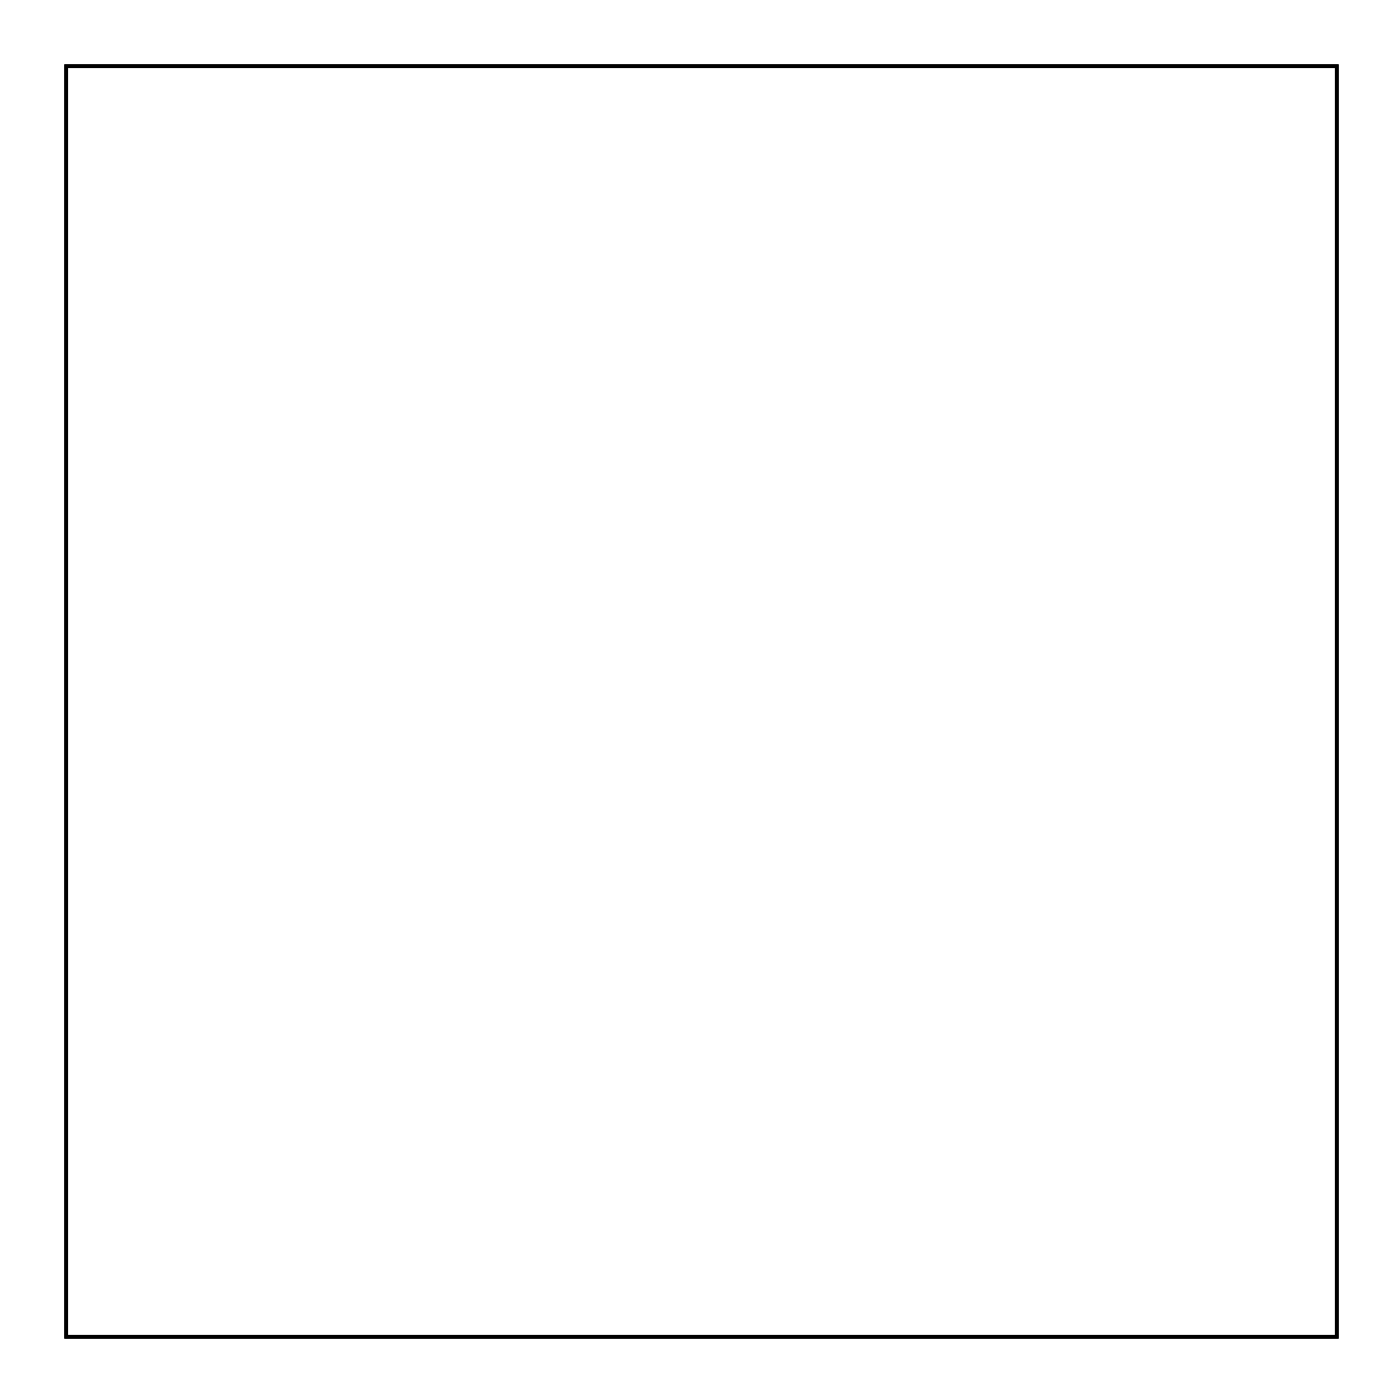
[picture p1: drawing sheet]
<svg xmlns="http://www.w3.org/2000/svg" width="77mm" height="77mm" viewBox="0 0 77 77" stroke-linecap="round" stroke-linejoin="round" font-family="sans-serif">
<path d="M3.6 3.6h69.8v69.8h-69.8z" fill="none" stroke="#000" stroke-width=".2"/>
<path d="M3.6 3.6v69.8h69.8v-69.8zM3.6 3.6h69.8v69.8h-69.8z" fill="#000"/>
<path d="M8.6 31.1h1.4v1.4h-1.4z" fill="#fff"/>
<path d="M8.6 31.1h1.4v1.4h-1.4z" fill="none" stroke="#fff" stroke-width=".76" stroke-linecap="butt"/>
<circle cx="9.3" cy="31.8" r=".7" fill="#fff"/>
<circle cx="9.3" cy="31.8" r=".7" fill="none" stroke="#fff" stroke-width=".76" stroke-linecap="butt"/>
<circle cx="9.3" cy="29.2" r=".7" fill="#fff"/>
<circle cx="9.3" cy="29.2" r=".7" fill="none" stroke="#fff" stroke-width=".76" stroke-linecap="butt"/>
<circle cx="24" cy="54.6" r=".69" fill="#fff"/>
<circle cx="24" cy="54.6" r=".69" fill="none" stroke="#fff" stroke-width=".74" stroke-linecap="butt"/>
<circle cx="24" cy="47" r=".69" fill="#fff"/>
<circle cx="24" cy="47" r=".69" fill="none" stroke="#fff" stroke-width=".74" stroke-linecap="butt"/>
<circle cx="9.3" cy="44.2" r=".7" fill="#fff"/>
<circle cx="9.3" cy="44.2" r=".7" fill="none" stroke="#fff" stroke-width=".76" stroke-linecap="butt"/>
<circle cx="22" cy="44.2" r=".7" fill="#fff"/>
<circle cx="22" cy="44.2" r=".7" fill="none" stroke="#fff" stroke-width=".76" stroke-linecap="butt"/>
<circle cx="21" cy="39.1" r=".7" fill="#fff"/>
<circle cx="21" cy="39.1" r=".7" fill="none" stroke="#fff" stroke-width=".76" stroke-linecap="butt"/>
<circle cx="21" cy="34" r=".7" fill="#fff"/>
<circle cx="21" cy="34" r=".7" fill="none" stroke="#fff" stroke-width=".76" stroke-linecap="butt"/>
<circle cx="14.8" cy="35.6" r=".7" fill="#fff"/>
<circle cx="14.8" cy="35.6" r=".7" fill="none" stroke="#fff" stroke-width=".76" stroke-linecap="butt"/>
<circle cx="14.8" cy="30.5" r=".7" fill="#fff"/>
<circle cx="14.8" cy="30.5" r=".7" fill="none" stroke="#fff" stroke-width=".76" stroke-linecap="butt"/>
<circle cx="17.8" cy="46.6" r=".7" fill="#fff"/>
<circle cx="17.8" cy="46.6" r=".7" fill="none" stroke="#fff" stroke-width=".76" stroke-linecap="butt"/>
<circle cx="17.8" cy="56.7" r=".7" fill="#fff"/>
<circle cx="17.8" cy="56.7" r=".7" fill="none" stroke="#fff" stroke-width=".76" stroke-linecap="butt"/>
<circle cx="21" cy="47.4" r=".7" fill="#fff"/>
<circle cx="21" cy="47.4" r=".7" fill="none" stroke="#fff" stroke-width=".76" stroke-linecap="butt"/>
<circle cx="21" cy="52.5" r=".7" fill="#fff"/>
<circle cx="21" cy="52.5" r=".7" fill="none" stroke="#fff" stroke-width=".76" stroke-linecap="butt"/>
<circle cx="10" cy="47" r=".7" fill="#fff"/>
<circle cx="10" cy="47" r=".7" fill="none" stroke="#fff" stroke-width=".76" stroke-linecap="butt"/>
<circle cx="10" cy="59.7" r=".7" fill="#fff"/>
<circle cx="10" cy="59.7" r=".7" fill="none" stroke="#fff" stroke-width=".76" stroke-linecap="butt"/>
<circle cx="30" cy="55.2" r=".7" fill="#fff"/>
<circle cx="30" cy="55.2" r=".7" fill="none" stroke="#fff" stroke-width=".76" stroke-linecap="butt"/>
<circle cx="30" cy="45" r=".7" fill="#fff"/>
<circle cx="30" cy="45" r=".7" fill="none" stroke="#fff" stroke-width=".76" stroke-linecap="butt"/>
<circle cx="59.3" cy="38.9" r=".7" fill="#fff"/>
<circle cx="59.3" cy="38.9" r=".7" fill="none" stroke="#fff" stroke-width=".76" stroke-linecap="butt"/>
<circle cx="59.3" cy="31.2" r=".7" fill="#fff"/>
<circle cx="59.3" cy="31.2" r=".7" fill="none" stroke="#fff" stroke-width=".76" stroke-linecap="butt"/>
<circle cx="51.7" cy="44.5" r=".7" fill="#fff"/>
<circle cx="51.7" cy="44.5" r=".7" fill="none" stroke="#fff" stroke-width=".76" stroke-linecap="butt"/>
<circle cx="59.3" cy="44.5" r=".7" fill="#fff"/>
<circle cx="59.3" cy="44.5" r=".7" fill="none" stroke="#fff" stroke-width=".76" stroke-linecap="butt"/>
<circle cx="40" cy="57.2" r=".7" fill="#fff"/>
<circle cx="40" cy="57.2" r=".7" fill="none" stroke="#fff" stroke-width=".76" stroke-linecap="butt"/>
<circle cx="40" cy="59.7" r=".7" fill="#fff"/>
<circle cx="40" cy="59.7" r=".7" fill="none" stroke="#fff" stroke-width=".76" stroke-linecap="butt"/>
<circle cx="40" cy="62.2" r=".7" fill="#fff"/>
<circle cx="40" cy="62.2" r=".7" fill="none" stroke="#fff" stroke-width=".76" stroke-linecap="butt"/>
<circle cx="20.8" cy="57.4" r=".7" fill="#fff"/>
<circle cx="20.8" cy="57.4" r=".7" fill="none" stroke="#fff" stroke-width=".76" stroke-linecap="butt"/>
<circle cx="20.8" cy="60" r=".7" fill="#fff"/>
<circle cx="20.8" cy="60" r=".7" fill="none" stroke="#fff" stroke-width=".76" stroke-linecap="butt"/>
<circle cx="20.8" cy="62.5" r=".7" fill="#fff"/>
<circle cx="20.8" cy="62.5" r=".7" fill="none" stroke="#fff" stroke-width=".76" stroke-linecap="butt"/>
<circle cx="9.7" cy="39.5" r=".7" fill="#fff"/>
<circle cx="9.7" cy="39.5" r=".7" fill="none" stroke="#fff" stroke-width=".76" stroke-linecap="butt"/>
<circle cx="12.2" cy="39.5" r=".7" fill="#fff"/>
<circle cx="12.2" cy="39.5" r=".7" fill="none" stroke="#fff" stroke-width=".76" stroke-linecap="butt"/>
<circle cx="14.8" cy="39.5" r=".7" fill="#fff"/>
<circle cx="14.8" cy="39.5" r=".7" fill="none" stroke="#fff" stroke-width=".76" stroke-linecap="butt"/>
<circle cx="43.5" cy="55.2" r=".7" fill="#fff"/>
<circle cx="43.5" cy="55.2" r=".7" fill="none" stroke="#fff" stroke-width=".76" stroke-linecap="butt"/>
<circle cx="43.5" cy="57.7" r=".7" fill="#fff"/>
<circle cx="43.5" cy="57.7" r=".7" fill="none" stroke="#fff" stroke-width=".76" stroke-linecap="butt"/>
<circle cx="43.5" cy="60.2" r=".7" fill="#fff"/>
<circle cx="43.5" cy="60.2" r=".7" fill="none" stroke="#fff" stroke-width=".76" stroke-linecap="butt"/>
<circle cx="34.5" cy="11.4" r=".72" fill="#fff"/>
<circle cx="34.5" cy="11.4" r=".72" fill="none" stroke="#fff" stroke-width=".69" stroke-linecap="butt"/>
<path d="M33.6 10.5v1.9h1.9v-1.9zM34 11.4a.5 .5 0 0 1 1 0 .5 .5 0 0 1-1 0z" fill="#fff"/>
<g fill="none" stroke="#fff" stroke-width=".25">
<path d="M33.6 10.5h1.9v1.9h-1.9z"/>
<circle cx="34.5" cy="11.4" r=".5"/>
</g>
<circle cx="34.5" cy="14" r=".72" fill="#fff"/>
<circle cx="34.5" cy="14" r=".72" fill="none" stroke="#fff" stroke-width=".69" stroke-linecap="butt"/>
<circle cx="34.5" cy="16.5" r=".72" fill="#fff"/>
<circle cx="34.5" cy="16.5" r=".72" fill="none" stroke="#fff" stroke-width=".69" stroke-linecap="butt"/>
<circle cx="34.2" cy="5.7" r=".72" fill="#fff"/>
<circle cx="34.2" cy="5.7" r=".72" fill="none" stroke="#fff" stroke-width=".69" stroke-linecap="butt"/>
<path d="M33.3 4.8v1.9h1.8v-1.9zM33.7 5.7a.5 .5 0 0 1 1 0 .5 .5 0 0 1-1 0z" fill="#fff"/>
<g fill="none" stroke="#fff" stroke-width=".25">
<path d="M33.3 4.8h1.8v1.9h-1.8z"/>
<circle cx="34.2" cy="5.7" r=".5"/>
</g>
<circle cx="36.7" cy="5.7" r=".72" fill="#fff"/>
<circle cx="36.7" cy="5.7" r=".72" fill="none" stroke="#fff" stroke-width=".69" stroke-linecap="butt"/>
<circle cx="39.3" cy="5.7" r=".72" fill="#fff"/>
<circle cx="39.3" cy="5.7" r=".72" fill="none" stroke="#fff" stroke-width=".69" stroke-linecap="butt"/>
<circle cx="10" cy="18.9" r=".64" fill="#fff"/>
<circle cx="10" cy="18.9" r=".64" fill="none" stroke="#fff" stroke-width=".76" stroke-linecap="butt"/>
<circle cx="10" cy="24" r=".64" fill="#fff"/>
<circle cx="10" cy="24" r=".64" fill="none" stroke="#fff" stroke-width=".76" stroke-linecap="butt"/>
<circle cx="39.3" cy="12.9" r=".64" fill="#fff"/>
<circle cx="39.3" cy="12.9" r=".64" fill="none" stroke="#fff" stroke-width=".76" stroke-linecap="butt"/>
<circle cx="39.3" cy="18" r=".64" fill="#fff"/>
<circle cx="39.3" cy="18" r=".64" fill="none" stroke="#fff" stroke-width=".76" stroke-linecap="butt"/>
<path d="M43.3 15.5h1.4v1.4h-1.4z" fill="#fff"/>
<path d="M43.3 15.5h1.4v1.4h-1.4z" fill="none" stroke="#fff" stroke-width=".76" stroke-linecap="butt"/>
<circle cx="44" cy="16.2" r=".7" fill="#fff"/>
<circle cx="44" cy="16.2" r=".7" fill="none" stroke="#fff" stroke-width=".76" stroke-linecap="butt"/>
<circle cx="44" cy="18.7" r=".7" fill="#fff"/>
<circle cx="44" cy="18.7" r=".7" fill="none" stroke="#fff" stroke-width=".76" stroke-linecap="butt"/>
<circle cx="30" cy="11.7" r=".64" fill="#fff"/>
<circle cx="30" cy="11.7" r=".64" fill="none" stroke="#fff" stroke-width=".76" stroke-linecap="butt"/>
<circle cx="30" cy="6.7" r=".64" fill="#fff"/>
<circle cx="30" cy="6.7" r=".64" fill="none" stroke="#fff" stroke-width=".76" stroke-linecap="butt"/>
<path d="M22.3 10.9h1.4v1.4h-1.4z" fill="#fff"/>
<path d="M22.3 10.9h1.4v1.4h-1.4z" fill="none" stroke="#fff" stroke-width=".76" stroke-linecap="butt"/>
<circle cx="23" cy="11.6" r=".7" fill="#fff"/>
<circle cx="23" cy="11.6" r=".7" fill="none" stroke="#fff" stroke-width=".76" stroke-linecap="butt"/>
<circle cx="23" cy="6.5" r=".7" fill="#fff"/>
<circle cx="23" cy="6.5" r=".7" fill="none" stroke="#fff" stroke-width=".76" stroke-linecap="butt"/>
<circle cx="58" cy="28.5" r=".74" fill="#fff"/>
<circle cx="58" cy="28.5" r=".74" fill="none" stroke="#fff" stroke-width=".76" stroke-linecap="butt"/>
<circle cx="60.5" cy="28.5" r=".74" fill="#fff"/>
<circle cx="60.5" cy="28.5" r=".74" fill="none" stroke="#fff" stroke-width=".76" stroke-linecap="butt"/>
<circle cx="63.1" cy="28.5" r=".74" fill="#fff"/>
<circle cx="63.1" cy="28.5" r=".74" fill="none" stroke="#fff" stroke-width=".76" stroke-linecap="butt"/>
<circle cx="65.6" cy="28.5" r=".74" fill="#fff"/>
<circle cx="65.6" cy="28.5" r=".74" fill="none" stroke="#fff" stroke-width=".76" stroke-linecap="butt"/>
<circle cx="68.2" cy="28.5" r=".74" fill="#fff"/>
<circle cx="68.2" cy="28.5" r=".74" fill="none" stroke="#fff" stroke-width=".76" stroke-linecap="butt"/>
<circle cx="70.7" cy="28.5" r=".74" fill="#fff"/>
<circle cx="70.7" cy="28.5" r=".74" fill="none" stroke="#fff" stroke-width=".76" stroke-linecap="butt"/>
<circle cx="54.2" cy="41.2" r=".74" fill="#fff"/>
<circle cx="54.2" cy="41.2" r=".74" fill="none" stroke="#fff" stroke-width=".76" stroke-linecap="butt"/>
<circle cx="56.7" cy="41.2" r=".74" fill="#fff"/>
<circle cx="56.7" cy="41.2" r=".74" fill="none" stroke="#fff" stroke-width=".76" stroke-linecap="butt"/>
<circle cx="59.3" cy="41.2" r=".74" fill="#fff"/>
<circle cx="59.3" cy="41.2" r=".74" fill="none" stroke="#fff" stroke-width=".76" stroke-linecap="butt"/>
<circle cx="61.8" cy="41.2" r=".74" fill="#fff"/>
<circle cx="61.8" cy="41.2" r=".74" fill="none" stroke="#fff" stroke-width=".76" stroke-linecap="butt"/>
<circle cx="64.4" cy="41.2" r=".74" fill="#fff"/>
<circle cx="64.4" cy="41.2" r=".74" fill="none" stroke="#fff" stroke-width=".76" stroke-linecap="butt"/>
<circle cx="66.9" cy="41.2" r=".74" fill="#fff"/>
<circle cx="66.9" cy="41.2" r=".74" fill="none" stroke="#fff" stroke-width=".76" stroke-linecap="butt"/>
<circle cx="69.4" cy="41.2" r=".74" fill="#fff"/>
<circle cx="69.4" cy="41.2" r=".74" fill="none" stroke="#fff" stroke-width=".76" stroke-linecap="butt"/>
<circle cx="54.4" cy="50.2" r=".74" fill="#fff"/>
<circle cx="54.4" cy="50.2" r=".74" fill="none" stroke="#fff" stroke-width=".76" stroke-linecap="butt"/>
<circle cx="56.9" cy="50.2" r=".74" fill="#fff"/>
<circle cx="56.9" cy="50.2" r=".74" fill="none" stroke="#fff" stroke-width=".76" stroke-linecap="butt"/>
<circle cx="59.5" cy="50.2" r=".74" fill="#fff"/>
<circle cx="59.5" cy="50.2" r=".74" fill="none" stroke="#fff" stroke-width=".76" stroke-linecap="butt"/>
<circle cx="62" cy="50.2" r=".74" fill="#fff"/>
<circle cx="62" cy="50.2" r=".74" fill="none" stroke="#fff" stroke-width=".76" stroke-linecap="butt"/>
<circle cx="64.5" cy="50.2" r=".74" fill="#fff"/>
<circle cx="64.5" cy="50.2" r=".74" fill="none" stroke="#fff" stroke-width=".76" stroke-linecap="butt"/>
<circle cx="67.1" cy="50.2" r=".74" fill="#fff"/>
<circle cx="67.1" cy="50.2" r=".74" fill="none" stroke="#fff" stroke-width=".76" stroke-linecap="butt"/>
<circle cx="69.6" cy="50.2" r=".74" fill="#fff"/>
<circle cx="69.6" cy="50.2" r=".74" fill="none" stroke="#fff" stroke-width=".76" stroke-linecap="butt"/>
<circle cx="27.8" cy="58.2" r=".74" fill="#fff"/>
<circle cx="27.8" cy="58.2" r=".74" fill="none" stroke="#fff" stroke-width=".76" stroke-linecap="butt"/>
<circle cx="25.3" cy="58.2" r=".74" fill="#fff"/>
<circle cx="25.3" cy="58.2" r=".74" fill="none" stroke="#fff" stroke-width=".76" stroke-linecap="butt"/>
<circle cx="6.5" cy="55.7" r=".74" fill="#fff"/>
<circle cx="6.5" cy="55.7" r=".74" fill="none" stroke="#fff" stroke-width=".76" stroke-linecap="butt"/>
<circle cx="6.5" cy="53.2" r=".74" fill="#fff"/>
<circle cx="6.5" cy="53.2" r=".74" fill="none" stroke="#fff" stroke-width=".76" stroke-linecap="butt"/>
<circle cx="6.5" cy="46.8" r=".74" fill="#fff"/>
<circle cx="6.5" cy="46.8" r=".74" fill="none" stroke="#fff" stroke-width=".76" stroke-linecap="butt"/>
<circle cx="6.5" cy="44.3" r=".74" fill="#fff"/>
<circle cx="6.5" cy="44.3" r=".74" fill="none" stroke="#fff" stroke-width=".76" stroke-linecap="butt"/>
<circle cx="6.5" cy="41.7" r=".74" fill="#fff"/>
<circle cx="6.5" cy="41.7" r=".74" fill="none" stroke="#fff" stroke-width=".76" stroke-linecap="butt"/>
<circle cx="25.3" cy="40" r=".74" fill="#fff"/>
<circle cx="25.3" cy="40" r=".74" fill="none" stroke="#fff" stroke-width=".76" stroke-linecap="butt"/>
<circle cx="25.3" cy="42.5" r=".74" fill="#fff"/>
<circle cx="25.3" cy="42.5" r=".74" fill="none" stroke="#fff" stroke-width=".76" stroke-linecap="butt"/>
<circle cx="43.6" cy="71.3" r=".74" fill="#fff"/>
<circle cx="43.6" cy="71.3" r=".74" fill="none" stroke="#fff" stroke-width=".76" stroke-linecap="butt"/>
<circle cx="41.1" cy="71.3" r=".74" fill="#fff"/>
<circle cx="41.1" cy="71.3" r=".74" fill="none" stroke="#fff" stroke-width=".76" stroke-linecap="butt"/>
<circle cx="38.5" cy="71.3" r=".74" fill="#fff"/>
<circle cx="38.5" cy="71.3" r=".74" fill="none" stroke="#fff" stroke-width=".76" stroke-linecap="butt"/>
<circle cx="36" cy="71.3" r=".74" fill="#fff"/>
<circle cx="36" cy="71.3" r=".74" fill="none" stroke="#fff" stroke-width=".76" stroke-linecap="butt"/>
<circle cx="31.4" cy="71.2" r=".74" fill="#fff"/>
<circle cx="31.4" cy="71.2" r=".74" fill="none" stroke="#fff" stroke-width=".76" stroke-linecap="butt"/>
<circle cx="28.9" cy="71.2" r=".74" fill="#fff"/>
<circle cx="28.9" cy="71.2" r=".74" fill="none" stroke="#fff" stroke-width=".76" stroke-linecap="butt"/>
<circle cx="26.3" cy="71.2" r=".74" fill="#fff"/>
<circle cx="26.3" cy="71.2" r=".74" fill="none" stroke="#fff" stroke-width=".76" stroke-linecap="butt"/>
<circle cx="23.8" cy="71.2" r=".74" fill="#fff"/>
<circle cx="23.8" cy="71.2" r=".74" fill="none" stroke="#fff" stroke-width=".76" stroke-linecap="butt"/>
<circle cx="21.2" cy="71.2" r=".74" fill="#fff"/>
<circle cx="21.2" cy="71.2" r=".74" fill="none" stroke="#fff" stroke-width=".76" stroke-linecap="butt"/>
<circle cx="18.7" cy="71.2" r=".74" fill="#fff"/>
<circle cx="18.7" cy="71.2" r=".74" fill="none" stroke="#fff" stroke-width=".76" stroke-linecap="butt"/>
<circle cx="16.2" cy="71.2" r=".74" fill="#fff"/>
<circle cx="16.2" cy="71.2" r=".74" fill="none" stroke="#fff" stroke-width=".76" stroke-linecap="butt"/>
<circle cx="13.6" cy="71.2" r=".74" fill="#fff"/>
<circle cx="13.6" cy="71.2" r=".74" fill="none" stroke="#fff" stroke-width=".76" stroke-linecap="butt"/>
<circle cx="7" cy="26.4" r=".74" fill="#fff"/>
<circle cx="7" cy="26.4" r=".74" fill="none" stroke="#fff" stroke-width=".76" stroke-linecap="butt"/>
<circle cx="7" cy="23.9" r=".74" fill="#fff"/>
<circle cx="7" cy="23.9" r=".74" fill="none" stroke="#fff" stroke-width=".76" stroke-linecap="butt"/>
<circle cx="7" cy="21.3" r=".74" fill="#fff"/>
<circle cx="7" cy="21.3" r=".74" fill="none" stroke="#fff" stroke-width=".76" stroke-linecap="butt"/>
<circle cx="7" cy="18.8" r=".74" fill="#fff"/>
<circle cx="7" cy="18.8" r=".74" fill="none" stroke="#fff" stroke-width=".76" stroke-linecap="butt"/>
<circle cx="7" cy="16.2" r=".74" fill="#fff"/>
<circle cx="7" cy="16.2" r=".74" fill="none" stroke="#fff" stroke-width=".76" stroke-linecap="butt"/>
<circle cx="7" cy="13.7" r=".74" fill="#fff"/>
<circle cx="7" cy="13.7" r=".74" fill="none" stroke="#fff" stroke-width=".76" stroke-linecap="butt"/>
<circle cx="40.1" cy="22.5" r=".74" fill="#fff"/>
<circle cx="40.1" cy="22.5" r=".74" fill="none" stroke="#fff" stroke-width=".76" stroke-linecap="butt"/>
<circle cx="37.6" cy="22.5" r=".74" fill="#fff"/>
<circle cx="37.6" cy="22.5" r=".74" fill="none" stroke="#fff" stroke-width=".76" stroke-linecap="butt"/>
<circle cx="35" cy="22.5" r=".74" fill="#fff"/>
<circle cx="35" cy="22.5" r=".74" fill="none" stroke="#fff" stroke-width=".76" stroke-linecap="butt"/>
<circle cx="40.1" cy="28.7" r=".74" fill="#fff"/>
<circle cx="40.1" cy="28.7" r=".74" fill="none" stroke="#fff" stroke-width=".76" stroke-linecap="butt"/>
<circle cx="37.6" cy="28.7" r=".74" fill="#fff"/>
<circle cx="37.6" cy="28.7" r=".74" fill="none" stroke="#fff" stroke-width=".76" stroke-linecap="butt"/>
<circle cx="35" cy="28.7" r=".74" fill="#fff"/>
<circle cx="35" cy="28.7" r=".74" fill="none" stroke="#fff" stroke-width=".76" stroke-linecap="butt"/>
<circle cx="13" cy="9" r=".74" fill="#fff"/>
<circle cx="13" cy="9" r=".74" fill="none" stroke="#fff" stroke-width=".76" stroke-linecap="butt"/>
<circle cx="13" cy="11.5" r=".74" fill="#fff"/>
<circle cx="13" cy="11.5" r=".74" fill="none" stroke="#fff" stroke-width=".76" stroke-linecap="butt"/>
<path d="M62 64.8h1.4v1.4h-1.4z" fill="#fff"/>
<path d="M62 64.8h1.4v1.4h-1.4z" fill="none" stroke="#fff" stroke-width=".76" stroke-linecap="butt"/>
<circle cx="62.7" cy="65.5" r=".7" fill="#fff"/>
<circle cx="62.7" cy="65.5" r=".7" fill="none" stroke="#fff" stroke-width=".76" stroke-linecap="butt"/>
<circle cx="55" cy="65.5" r=".7" fill="#fff"/>
<circle cx="55" cy="65.5" r=".7" fill="none" stroke="#fff" stroke-width=".76" stroke-linecap="butt"/>
<circle cx="62.7" cy="68" r=".7" fill="#fff"/>
<circle cx="62.7" cy="68" r=".7" fill="none" stroke="#fff" stroke-width=".76" stroke-linecap="butt"/>
<circle cx="55" cy="68" r=".7" fill="#fff"/>
<circle cx="55" cy="68" r=".7" fill="none" stroke="#fff" stroke-width=".76" stroke-linecap="butt"/>
<circle cx="62.7" cy="70.5" r=".7" fill="#fff"/>
<circle cx="62.7" cy="70.5" r=".7" fill="none" stroke="#fff" stroke-width=".76" stroke-linecap="butt"/>
<circle cx="55" cy="70.5" r=".7" fill="#fff"/>
<circle cx="55" cy="70.5" r=".7" fill="none" stroke="#fff" stroke-width=".76" stroke-linecap="butt"/>
<circle cx="34.3" cy="56.5" r=".74" fill="#fff"/>
<circle cx="34.3" cy="56.5" r=".74" fill="none" stroke="#fff" stroke-width=".76" stroke-linecap="butt"/>
<circle cx="34.3" cy="59" r=".74" fill="#fff"/>
<circle cx="34.3" cy="59" r=".74" fill="none" stroke="#fff" stroke-width=".76" stroke-linecap="butt"/>
<circle cx="23.6" cy="31" r=".74" fill="#fff"/>
<circle cx="23.6" cy="31" r=".74" fill="none" stroke="#fff" stroke-width=".76" stroke-linecap="butt"/>
<circle cx="21" cy="31" r=".74" fill="#fff"/>
<circle cx="21" cy="31" r=".74" fill="none" stroke="#fff" stroke-width=".76" stroke-linecap="butt"/>
<circle cx="50.5" cy="66" r=".74" fill="#fff"/>
<circle cx="50.5" cy="66" r=".74" fill="none" stroke="#fff" stroke-width=".76" stroke-linecap="butt"/>
<circle cx="50.5" cy="68.5" r=".74" fill="#fff"/>
<circle cx="50.5" cy="68.5" r=".74" fill="none" stroke="#fff" stroke-width=".76" stroke-linecap="butt"/>
<circle cx="70.5" cy="55.2" r=".74" fill="#fff"/>
<circle cx="70.5" cy="55.2" r=".74" fill="none" stroke="#fff" stroke-width=".76" stroke-linecap="butt"/>
<circle cx="70.5" cy="57.7" r=".74" fill="#fff"/>
<circle cx="70.5" cy="57.7" r=".74" fill="none" stroke="#fff" stroke-width=".76" stroke-linecap="butt"/>
<circle cx="66.8" cy="65.4" r=".69" fill="#fff"/>
<circle cx="66.8" cy="65.4" r=".69" fill="none" stroke="#fff" stroke-width=".74" stroke-linecap="butt"/>
<circle cx="66.8" cy="57.7" r=".69" fill="#fff"/>
<circle cx="66.8" cy="57.7" r=".69" fill="none" stroke="#fff" stroke-width=".74" stroke-linecap="butt"/>
<circle cx="63.9" cy="61.2" r=".7" fill="#fff"/>
<circle cx="63.9" cy="61.2" r=".7" fill="none" stroke="#fff" stroke-width=".76" stroke-linecap="butt"/>
<circle cx="58.8" cy="61.2" r=".7" fill="#fff"/>
<circle cx="58.8" cy="61.2" r=".7" fill="none" stroke="#fff" stroke-width=".76" stroke-linecap="butt"/>
<circle cx="55.3" cy="61.1" r=".7" fill="#fff"/>
<circle cx="55.3" cy="61.1" r=".7" fill="none" stroke="#fff" stroke-width=".76" stroke-linecap="butt"/>
<circle cx="55.3" cy="56" r=".7" fill="#fff"/>
<circle cx="55.3" cy="56" r=".7" fill="none" stroke="#fff" stroke-width=".76" stroke-linecap="butt"/>
<circle cx="37.5" cy="51.4" r=".7" fill="#fff"/>
<circle cx="37.5" cy="51.4" r=".7" fill="none" stroke="#fff" stroke-width=".76" stroke-linecap="butt"/>
<circle cx="37.5" cy="41.2" r=".7" fill="#fff"/>
<circle cx="37.5" cy="41.2" r=".7" fill="none" stroke="#fff" stroke-width=".76" stroke-linecap="butt"/>
<circle cx="35.4" cy="62.2" r=".7" fill="#fff"/>
<circle cx="35.4" cy="62.2" r=".7" fill="none" stroke="#fff" stroke-width=".76" stroke-linecap="butt"/>
<circle cx="30.3" cy="62.2" r=".7" fill="#fff"/>
<circle cx="30.3" cy="62.2" r=".7" fill="none" stroke="#fff" stroke-width=".76" stroke-linecap="butt"/>
<circle cx="33.8" cy="47.4" r=".7" fill="#fff"/>
<circle cx="33.8" cy="47.4" r=".7" fill="none" stroke="#fff" stroke-width=".76" stroke-linecap="butt"/>
<circle cx="33.8" cy="52.5" r=".7" fill="#fff"/>
<circle cx="33.8" cy="52.5" r=".7" fill="none" stroke="#fff" stroke-width=".76" stroke-linecap="butt"/>
<circle cx="47.3" cy="65.4" r=".7" fill="#fff"/>
<circle cx="47.3" cy="65.4" r=".7" fill="none" stroke="#fff" stroke-width=".76" stroke-linecap="butt"/>
<circle cx="47.3" cy="57.7" r=".7" fill="#fff"/>
<circle cx="47.3" cy="57.7" r=".7" fill="none" stroke="#fff" stroke-width=".76" stroke-linecap="butt"/>
<path d="M25.1 18h1.4v1.4h-1.4z" fill="#fff"/>
<path d="M25.1 18h1.4v1.4h-1.4z" fill="none" stroke="#fff" stroke-width=".76" stroke-linecap="butt"/>
<circle cx="25.8" cy="18.7" r=".7" fill="#fff"/>
<circle cx="25.8" cy="18.7" r=".7" fill="none" stroke="#fff" stroke-width=".76" stroke-linecap="butt"/>
<circle cx="18.2" cy="18.7" r=".7" fill="#fff"/>
<circle cx="18.2" cy="18.7" r=".7" fill="none" stroke="#fff" stroke-width=".76" stroke-linecap="butt"/>
<circle cx="25.8" cy="21.2" r=".7" fill="#fff"/>
<circle cx="25.8" cy="21.2" r=".7" fill="none" stroke="#fff" stroke-width=".76" stroke-linecap="butt"/>
<circle cx="18.2" cy="21.2" r=".7" fill="#fff"/>
<circle cx="18.2" cy="21.2" r=".7" fill="none" stroke="#fff" stroke-width=".76" stroke-linecap="butt"/>
<circle cx="25.8" cy="23.8" r=".7" fill="#fff"/>
<circle cx="25.8" cy="23.8" r=".7" fill="none" stroke="#fff" stroke-width=".76" stroke-linecap="butt"/>
<circle cx="18.2" cy="23.8" r=".7" fill="#fff"/>
<circle cx="18.2" cy="23.8" r=".7" fill="none" stroke="#fff" stroke-width=".76" stroke-linecap="butt"/>
<circle cx="25.8" cy="26.3" r=".7" fill="#fff"/>
<circle cx="25.8" cy="26.3" r=".7" fill="none" stroke="#fff" stroke-width=".76" stroke-linecap="butt"/>
<circle cx="18.2" cy="26.3" r=".7" fill="#fff"/>
<circle cx="18.2" cy="26.3" r=".7" fill="none" stroke="#fff" stroke-width=".76" stroke-linecap="butt"/>
<circle cx="40.1" cy="35" r=".74" fill="#fff"/>
<circle cx="40.1" cy="35" r=".74" fill="none" stroke="#fff" stroke-width=".76" stroke-linecap="butt"/>
<circle cx="37.6" cy="35" r=".74" fill="#fff"/>
<circle cx="37.6" cy="35" r=".74" fill="none" stroke="#fff" stroke-width=".76" stroke-linecap="butt"/>
<circle cx="35" cy="35" r=".74" fill="#fff"/>
<circle cx="35" cy="35" r=".74" fill="none" stroke="#fff" stroke-width=".76" stroke-linecap="butt"/>
<circle cx="6.8" cy="6.8" r="2.5" fill="#fff"/>
<circle cx="6.8" cy="6.8" r="2.5" fill="none" stroke="#fff" stroke-width=".25"/>
<circle cx="70.3" cy="70.2" r="2.5" fill="#fff"/>
<circle cx="70.3" cy="70.2" r="2.5" fill="none" stroke="#fff" stroke-width=".25"/>
<circle cx="70.3" cy="6.8" r="2.5" fill="#fff"/>
<circle cx="70.3" cy="6.8" r="2.5" fill="none" stroke="#fff" stroke-width=".25"/>
<circle cx="6.8" cy="70.2" r="2.5" fill="#fff"/>
<circle cx="6.8" cy="70.2" r="2.5" fill="none" stroke="#fff" stroke-width=".25"/>
<circle cx="71" cy="43.7" r=".7" fill="#fff"/>
<circle cx="71" cy="43.7" r=".7" fill="none" stroke="#fff" stroke-width=".76" stroke-linecap="butt"/>
<circle cx="61.8" cy="43.7" r=".7" fill="#fff"/>
<circle cx="61.8" cy="43.7" r=".7" fill="none" stroke="#fff" stroke-width=".76" stroke-linecap="butt"/>
<circle cx="71" cy="46.7" r=".7" fill="#fff"/>
<circle cx="71" cy="46.7" r=".7" fill="none" stroke="#fff" stroke-width=".76" stroke-linecap="butt"/>
<circle cx="66.3" cy="46.7" r=".7" fill="#fff"/>
<circle cx="66.3" cy="46.7" r=".7" fill="none" stroke="#fff" stroke-width=".76" stroke-linecap="butt"/>
<circle cx="61.8" cy="46.7" r=".7" fill="#fff"/>
<circle cx="61.8" cy="46.7" r=".7" fill="none" stroke="#fff" stroke-width=".76" stroke-linecap="butt"/>
<circle cx="54.3" cy="46.7" r=".7" fill="#fff"/>
<circle cx="54.3" cy="46.7" r=".7" fill="none" stroke="#fff" stroke-width=".76" stroke-linecap="butt"/>
<circle cx="49.3" cy="22.7" r=".7" fill="#fff"/>
<circle cx="49.3" cy="22.7" r=".7" fill="none" stroke="#fff" stroke-width=".76" stroke-linecap="butt"/>
<circle cx="49.3" cy="13" r=".7" fill="#fff"/>
<circle cx="49.3" cy="13" r=".7" fill="none" stroke="#fff" stroke-width=".76" stroke-linecap="butt"/>
<circle cx="61.9" cy="18.7" r=".7" fill="#fff"/>
<circle cx="61.9" cy="18.7" r=".7" fill="none" stroke="#fff" stroke-width=".76" stroke-linecap="butt"/>
<circle cx="54.3" cy="18.7" r=".7" fill="#fff"/>
<circle cx="54.3" cy="18.7" r=".7" fill="none" stroke="#fff" stroke-width=".76" stroke-linecap="butt"/>
<circle cx="14.8" cy="24" r=".7" fill="#fff"/>
<circle cx="14.8" cy="24" r=".7" fill="none" stroke="#fff" stroke-width=".76" stroke-linecap="butt"/>
<circle cx="14.8" cy="18.7" r=".7" fill="#fff"/>
<circle cx="14.8" cy="18.7" r=".7" fill="none" stroke="#fff" stroke-width=".76" stroke-linecap="butt"/>
<circle cx="48.8" cy="39.2" r=".7" fill="#fff"/>
<circle cx="48.8" cy="39.2" r=".7" fill="none" stroke="#fff" stroke-width=".76" stroke-linecap="butt"/>
<circle cx="32.3" cy="39.2" r=".7" fill="#fff"/>
<circle cx="32.3" cy="39.2" r=".7" fill="none" stroke="#fff" stroke-width=".76" stroke-linecap="butt"/>
<circle cx="12.2" cy="35.5" r=".7" fill="#fff"/>
<circle cx="12.2" cy="35.5" r=".7" fill="none" stroke="#fff" stroke-width=".76" stroke-linecap="butt"/>
<circle cx="5.5" cy="35.5" r=".7" fill="#fff"/>
<circle cx="5.5" cy="35.5" r=".7" fill="none" stroke="#fff" stroke-width=".76" stroke-linecap="butt"/>
<circle cx="54.4" cy="53" r=".7" fill="#fff"/>
<circle cx="54.4" cy="53" r=".7" fill="none" stroke="#fff" stroke-width=".76" stroke-linecap="butt"/>
<circle cx="40" cy="53" r=".7" fill="#fff"/>
<circle cx="40" cy="53" r=".7" fill="none" stroke="#fff" stroke-width=".76" stroke-linecap="butt"/>
</svg>
